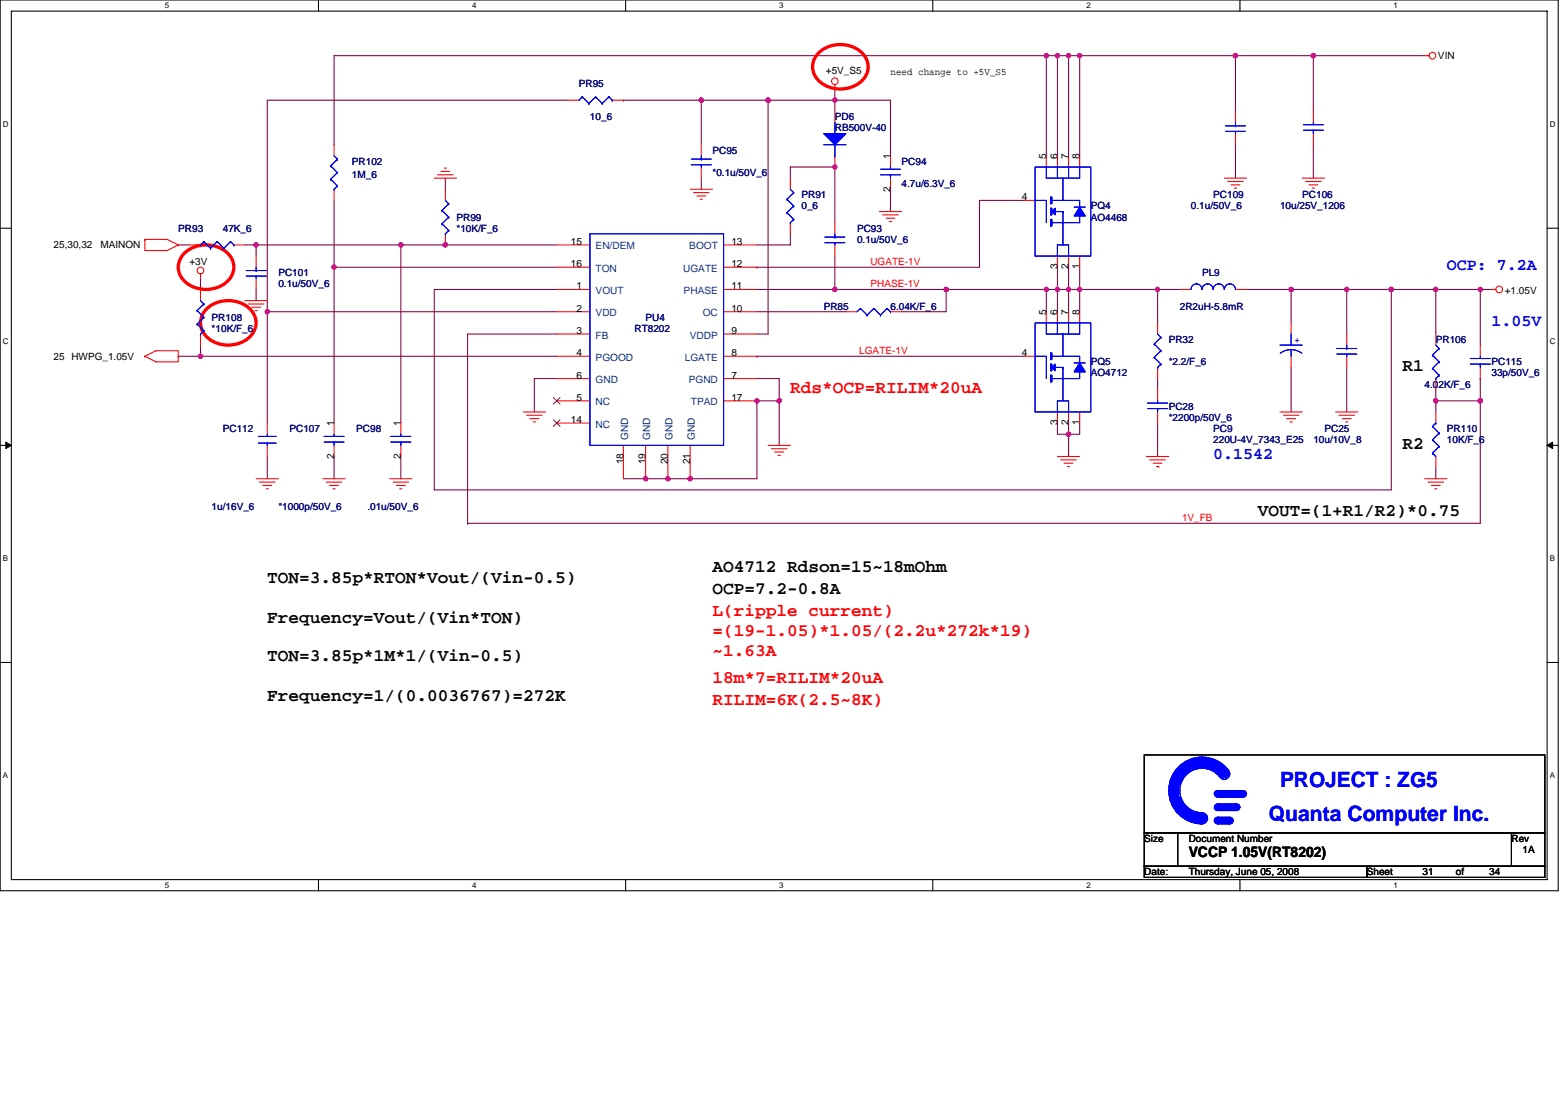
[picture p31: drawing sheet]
<svg xmlns="http://www.w3.org/2000/svg" width="297mm" height="210mm" viewBox="0 0 297 210" stroke-linecap="round" stroke-linejoin="round" font-family="sans-serif">
<defs><g id="words">
<g font-size="4" fill="#00f">
<text x="242.5" y="149.1">PROJECT : ZG5</text>
<text x="240.4" y="155.4">Quanta Computer Inc.</text>
</g>
<g font-size="3.4">
<text x="265.7" y="70.3">R1</text>
<text x="265.7" y="85">R2</text>
<text x="238.3" y="97.7">VOUT=(1+R1/R2)*0.75</text>
<text x="50.6" y="110.3">TON=3.85p*RTON*Vout/(Vin-0.5)</text>
<text x="135" y="108.2">AO4712 Rdson=15~18mOhm</text>
<text x="135" y="112.4">OCP=7.2-0.8A</text>
<text x="50.6" y="117.9">Frequency=Vout/(Vin*TON)</text>
<text x="50.6" y="125.1">TON=3.85p*1M*1/(Vin-0.5)</text>
<text x="50.6" y="132.7">Frequency=1/(0.0036767)=272K</text>
</g>
<g font-size="3.4" fill="#f00">
<text x="149.7" y="74.5">Rds*OCP=RILIM*20uA</text>
<text x="135" y="116.7">L(ripple current)</text>
<text x="135" y="120.5">=(19-1.05)*1.05/(2.2u*272k*19)</text>
<text x="135" y="124.3">~1.63A</text>
<text x="135" y="129.3">18m*7=RILIM*20uA</text>
<text x="135" y="133.5">RILIM=6K(2.5~8K)</text>
</g>
<g font-size="3.2" fill="#00f">
<text x="274.1" y="51.1">OCP: 7.2A</text>
<text x="282.5" y="61.6">1.05V</text>
<text x="229.8" y="87">0.1542</text>
</g>
<text font-size="2.7" x="225.2" y="162.3">VCCP 1.05V(RT8202)</text>
<g font-size="1.9">
<text x="272.4" y="11.2">VIN</text>
<text x="156.5" y="13.9">+5V_S5</text>
<text x="168.7" y="14.2">need change to +5V_S5</text>
<text x="168.7" y="30.2" transform="rotate(-90 168.7 30.2)">1</text>
<text x="198.2" y="30.2" transform="rotate(-90 198.2 30.2)">5</text>
<text x="200.3" y="30.2" transform="rotate(-90 200.3 30.2)">6</text>
<text x="202.4" y="30.2" transform="rotate(-90 202.4 30.2)">7</text>
<text x="204.5" y="30.2" transform="rotate(-90 204.5 30.2)">8</text>
<text x="168.7" y="36.3" transform="rotate(-90 168.7 36.3)">2</text>
<text x="193.6" y="37.9">4</text>
<text x="10.2" y="47">25,30,32</text>
<text x="19" y="47">MAINON</text>
<text x="108.2" y="46.4">15</text>
<text x="138.5" y="46.4">13</text>
<text x="35.9" y="50.2">+3V</text>
<text x="108.2" y="50.6">16</text>
<text x="138.5" y="50.6">12</text>
<text x="200.3" y="51" transform="rotate(-90 200.3 51)">3</text>
<text x="202.4" y="51" transform="rotate(-90 202.4 51)">2</text>
<text x="204.5" y="51" transform="rotate(-90 204.5 51)">1</text>
<text x="109.2" y="54.8">1</text>
<text x="109.2" y="59">2</text>
<text x="138.5" y="54.8">11</text>
<text x="138.5" y="59">10</text>
<text x="198.2" y="59.7" transform="rotate(-90 198.2 59.7)">5</text>
<text x="200.3" y="59.7" transform="rotate(-90 200.3 59.7)">6</text>
<text x="202.4" y="59.7" transform="rotate(-90 202.4 59.7)">7</text>
<text x="204.5" y="59.7" transform="rotate(-90 204.5 59.7)">8</text>
<text x="285.1" y="55.7">+1.05V</text>
<text x="109.2" y="63.2">3</text>
<text x="138.5" y="63.2">9</text>
<text x="10.2" y="68.1">25 HWPG_1.05V</text>
<text x="109.2" y="67.4">4</text>
<text x="109.2" y="71.7">6</text>
<text x="138.5" y="71.7">7</text>
<text x="138.5" y="67.4">8</text>
<text x="193.6" y="67.4">4</text>
<text x="109.2" y="75.9">5</text>
<text x="138.5" y="75.9">17</text>
<text x="63.3" y="80.8" transform="rotate(-90 63.3 80.8)">1</text>
<text x="75.9" y="80.8" transform="rotate(-90 75.9 80.8)">1</text>
<text x="108.2" y="80.1">14</text>
<text x="200.3" y="80.5" transform="rotate(-90 200.3 80.5)">3</text>
<text x="202.4" y="80.5" transform="rotate(-90 202.4 80.5)">2</text>
<text x="204.5" y="80.5" transform="rotate(-90 204.5 80.5)">1</text>
<text x="63.3" y="86.9" transform="rotate(-90 63.3 86.9)">2</text>
<text x="75.9" y="86.9" transform="rotate(-90 75.9 86.9)">2</text>
<text x="118.1" y="87.9" transform="rotate(-90 118.1 87.9)">18</text>
<text x="122.3" y="87.9" transform="rotate(-90 122.3 87.9)">19</text>
<text x="126.5" y="87.9" transform="rotate(-90 126.5 87.9)">20</text>
<text x="130.7" y="87.9" transform="rotate(-90 130.7 87.9)">21</text>
<text x="216.8" y="159.4">Size</text>
<text x="225.2" y="159.4">Document Number</text>
<text x="286.3" y="159.4">Rev</text>
<text x="288.4" y="161.5">1A</text>
<text x="216.8" y="165.7">Date:</text>
<text x="225.2" y="165.7">Thursday, June 05, 2008</text>
<text x="258.9" y="165.7">Sheet</text>
<text x="269.5" y="165.7">31</text>
<text x="275.8" y="165.7">of</text>
<text x="282.1" y="165.7">34</text>
</g>
<g font-size="1.9" fill="#000080">
<text x="109.7" y="16.4">PR95</text>
<text x="111.8" y="22.8">10_6</text>
<text x="158.2" y="22.8">PD6</text>
<text x="135" y="29.1">PC95</text>
<text x="158.2" y="24.9">RB500V-40</text>
<text x="66.7" y="31.2">PR102</text>
<text x="66.7" y="33.7">1M_6</text>
<text x="135" y="33.3">*0.1u/50V_6</text>
<text x="170.8" y="31.2">PC94</text>
<text x="170.8" y="35.4">4.7u/6.3V_6</text>
<text x="86.5" y="41.8">PR99</text>
<text x="151.8" y="37.5">PR91</text>
<text x="151.8" y="39.6">0_6</text>
<text x="206.6" y="39.6">PQ4</text>
<text x="206.6" y="41.8">AO4468</text>
<text x="225.6" y="39.6">0.1u/50V_6</text>
<text x="229.8" y="37.5">PC109</text>
<text x="242.5" y="39.6">10u/25V_1206</text>
<text x="246.7" y="37.5">PC106</text>
<text x="33.8" y="43.9">PR93</text>
<text x="42.2" y="43.9">47K_6</text>
<text x="86.5" y="43.9">*10K/F_6</text>
<text x="162.4" y="43.9">PC93</text>
<text x="162.4" y="46">0.1u/50V_6</text>
<text x="52.7" y="52.3">PC101</text>
<text x="227.7" y="52.3">PL9</text>
<text x="52.7" y="54.4">0.1u/50V_6</text>
<text x="156" y="58.6">PR85</text>
<text x="168.7" y="58.6">6.04K/F_6</text>
<text x="223.5" y="58.6">2R2uH-5.8mR</text>
<text x="40.1" y="60.7">PR108</text>
<text x="40.1" y="62.8">*10K/F_6</text>
<text x="120.2" y="62.8">RT8202</text>
<text x="122.3" y="60.7">PU4</text>
<text x="221.4" y="64.9">PR32</text>
<text x="272" y="64.9">PR106</text>
<text x="206.6" y="69.2">PQ5</text>
<text x="206.6" y="71.3">AO4712</text>
<text x="221.4" y="69.2">*2.2/F_6</text>
<text x="282.5" y="69.2">PC115</text>
<text x="282.5" y="71.3">33p/50V_6</text>
<text x="221.4" y="77.6">PC28</text>
<text x="269.9" y="73.4">4.02K/F_6</text>
<text x="42.2" y="81.8">PC112</text>
<text x="54.9" y="81.8">PC107</text>
<text x="67.5" y="81.8">PC98</text>
<text x="221.4" y="79.7">*2200p/50V_6</text>
<text x="229.8" y="81.8">PC9</text>
<text x="229.8" y="83.9">220U-4V_7343_E25</text>
<text x="248.8" y="83.9">10u/10V_8</text>
<text x="250.9" y="81.8">PC25</text>
<text x="274.1" y="81.8">PR110</text>
<text x="274.1" y="83.9">10K/F_6</text>
<text x="40.1" y="96.6">1u/16V_6</text>
<text x="52.7" y="96.6">*1000p/50V_6</text>
<text x="69.6" y="96.6">.01u/50V_6</text>
</g>
<g font-size="1.9" fill="#004080">
<text x="112.8" y="47.2">EN/DEM</text>
<text x="130.6" y="47.2">BOOT</text>
<text x="112.8" y="51.4">TON</text>
<text x="129.4" y="51.4">UGATE</text>
<text x="112.8" y="55.7">VOUT</text>
<text x="112.8" y="59.9">VDD</text>
<text x="129.5" y="55.7">PHASE</text>
<text x="133.1" y="59.9">OC</text>
<text x="112.8" y="64.1">FB</text>
<text x="130.7" y="64.1">VDDP</text>
<text x="112.8" y="68.3">PGOOD</text>
<text x="129.7" y="68.3">LGATE</text>
<text x="112.8" y="72.5">GND</text>
<text x="112.8" y="76.7">NC</text>
<text x="130.5" y="72.5">PGND</text>
<text x="130.9" y="76.7">TPAD</text>
<text x="112.8" y="81">NC</text>
<text x="119" y="83.3" transform="rotate(-90 119 83.3)">GND</text>
<text x="123.2" y="83.3" transform="rotate(-90 123.2 83.3)">GND</text>
<text x="127.4" y="83.3" transform="rotate(-90 127.4 83.3)">GND</text>
<text x="131.6" y="83.3" transform="rotate(-90 131.6 83.3)">GND</text>
</g>
<g font-size="1.9" fill="#f00">
<text x="164.9" y="50.2">UGATE-1V</text>
<text x="164.9" y="54.4">PHASE-1V</text>
<text x="162.8" y="67">LGATE-1V</text>
<text x="223.9" y="98.7">1V_FB</text>
</g>
<text font-size="1.9" fill="#00f" x="245.2" y="65">+</text>
<g font-size="1.5">
<text x="31.2" y="1.6">5</text>
<text x="89.4" y="1.6">4</text>
<text x="147.6" y="1.6">3</text>
<text x="205.8" y="1.6">2</text>
<text x="264" y="1.6">1</text>
<text x=".6" y="24">D</text>
<text x="293.6" y="24">D</text>
<text x=".6" y="65.1">C</text>
<text x="293.6" y="65.1">C</text>
<text x=".6" y="106.2">B</text>
<text x="293.6" y="106.2">B</text>
<text x=".6" y="147.3">A</text>
<text x="293.6" y="147.3">A</text>
<text x="31.2" y="168.1">5</text>
<text x="89.4" y="168.1">4</text>
<text x="147.6" y="168.1">3</text>
<text x="205.8" y="168.1">2</text>
<text x="264" y="168.1">1</text>
</g>
</g></defs>
<path d="M0 0h295.2v168.7h-295.2zM2.1 2.1h291v164.4h-291z" fill="none" stroke="#000" stroke-width=".2"/>
<g fill="#fff">
<path d="M31.2 .2h.9v1.7h-.9z"/>
<path d="M31.2 166.8h.9v1.6h-.9z"/>
</g>
<path d="M60.3 0v2.1M60.3 166.5v2.2" fill="none" stroke="#000" stroke-width=".2"/>
<g fill="#fff">
<path d="M89.4 .2h.9v1.7h-.9z"/>
<path d="M89.4 166.8h.9v1.6h-.9z"/>
</g>
<path d="M118.5 0v2.1M118.5 166.5v2.2" fill="none" stroke="#000" stroke-width=".2"/>
<g fill="#fff">
<path d="M147.6 .2h.8v1.7h-.8z"/>
<path d="M147.6 166.8h.8v1.6h-.8z"/>
</g>
<path d="M176.7 0v2.1M176.7 166.5v2.2" fill="none" stroke="#000" stroke-width=".2"/>
<g fill="#fff">
<path d="M205.8 .2h.8v1.7h-.8z"/>
<path d="M205.8 166.8h.8v1.6h-.8z"/>
</g>
<path d="M234.9 0v2.1M234.9 166.5v2.2" fill="none" stroke="#000" stroke-width=".2"/>
<g fill="#fff">
<path d="M264 .2h.8v1.7h-.8z"/>
<path d="M264 166.8h.8v1.6h-.8z"/>
<path d="M.6 22.7h1.1v1.6h-1.1z"/>
<path d="M293.6 22.7h1.1v1.6h-1.1z"/>
<path d="M.6 63.8h1.1v1.6h-1.1z"/>
<path d="M293.6 63.8h1.1v1.6h-1.1z"/>
</g>
<path d="M0 43.2h2.1M293.1 43.2h2.1" fill="none" stroke="#000" stroke-width=".2"/>
<g fill="#fff">
<path d="M.6 104.9h1v1.7h-1z"/>
<path d="M293.6 104.9h1v1.7h-1z"/>
</g>
<path d="M0 84.3h2.1M293.1 84.3h2.1" fill="none" stroke="#000" stroke-width=".2"/>
<path d="M1.1 83.7l1 .6-1 .6zM293.1 84.3l1-.6v1.2z" fill="#000" stroke="#000" stroke-width=".19"/>
<g fill="#fff">
<path d="M.5 146h1.1v1.7h-1.1z"/>
<path d="M293.6 146h1v1.7h-1z"/>
</g>
<path d="M0 125.4h2.1M293.1 125.4h2.1M216.8 157.7h6.3v6.3h-6.3zM216.8 142.9h75.9v14.8h-75.9zM223.1 157.7h63.2v6.3h-63.2zM286.3 157.7h6.4v6.3h-6.4zM216.8 164h42.1v2.1h-42.1zM258.9 164h33.8v2.1h-33.8z" fill="none" stroke="#000" stroke-width=".2"/>
<g fill="none" stroke="#800040" stroke-width=".2">
<path d="M107.6 19h-57v40M118.1 19h.1M118.1 19h50.6v10.5M132.8 19v8.4M132.8 19h.1M145.5 19h.1M145.5 19v44.2h-2.1M158.2 19v2.1M158.2 19h.1M158.2 16.9v2.1M198.2 10.5h2.1v19M198.2 10.5h.1"/>
<path d="M200.3 10.5h2.1v19M200.3 10.5h.1M202.4 10.5h2.1v19M202.4 10.5h.1M204.5 10.5h.1M204.5 10.5h29.5M234 10.5v10.6M234 10.5h14.8v10.6M234 10.5h.1M248.8 10.5h.1M248.8 10.5h21.1M63.3 27.4v-16.9h134.9v19"/>
<path d="M63.3 37.9v12.7M84.4 33.7v2.1M132.8 33.7v2.1M158.2 31.6h-8.5v2.1M158.2 31.6h.1M158.2 31.6v10.6M168.7 35.8v4.3M194 37.9h-8.4v12.7h-42.2M234 27.4v6.3M248.8 27.4v6.3M33.8 46.4h2.1M38 52.7v2.1"/>
<path d="M46.4 46.4h2.1M48.5 46.4v2.1M48.5 46.4h.1M48.5 54.8v2.1M48.5 46.4h56.9M50.6 59h.1M50.6 59v21.1M50.6 59h54.8M63.3 50.6h42.1M63.3 50.6h.1M63.3 50.6v29.5M75.9 46.4v33.7"/>
<path d="M75.9 46.4h.1M84.4 46.4h.1M105.4 54.8h-23.1v38h181.3v-38M143.4 59h16.9M143.4 54.8h14.8M143.4 50.6h.1M149.7 44.3v2.1h-6.3M158.2 48.5v6.3M158.2 54.8h.1M158.2 54.8h21M179.2 54.8h19v4.2M179.2 54.8v4.2h-8.4"/>
<path d="M198.2 54.8h.1M198.2 54.8h6.3M200.3 50.6v4.2M200.3 54.8h.1M200.3 54.8v4.2M202.4 50.6v4.2M202.4 54.8h.1M202.4 54.8v4.2M204.5 50.6v4.2M204.5 54.8v4.2M204.5 54.8h14.8v6.3M204.5 54.8h.1"/>
<path d="M219.3 54.8h.1M219.3 54.8h4.2M236.2 54.8h8.4M244.6 54.8h.1M244.6 54.8v6.3M244.6 54.8h37.9M255.1 54.8v8.4M255.1 54.8h.1M263.6 54.8h.1M272 54.8v8.4M272 54.8h.1M280.4 54.8v10.6"/>
<path d="M280.4 54.8h.1M33.8 67.5h.1M33.8 67.5h4.2M38 65.4v2.1M38 67.5h67.4M105.4 71.7h-4.2v6.3M105.4 63.2h-16.8v35.9M143.4 67.5h.1M143.4 71.7h4.2v4.2M143.4 75.9h.1M143.4 75.9h4.2M143.4 67.5h50.6"/>
<path d="M143.4 75.9v14.7h-21.1M147.6 75.9h.1M147.6 75.9v8.4M219.3 71.7v2.1M244.6 69.6v8.4M255.1 69.6v8.4M272 75.9v2.1M272 75.9h.1M272 73.8v2.1M272 75.9h8.4M280.4 71.7h.1M280.4 75.9v23.2h-191.8"/>
<path d="M280.4 71.7v4.2M50.6 86.4v4.2M63.3 86.4v4.2M75.9 86.4v4.2M88.6 99.1h.1M118.1 90.6h4.2M122.3 90.6h.1M126.5 90.6h.1M130.7 90.6h.1M200.3 80.1v2.1h2.1M202.4 82.2h.1M202.4 82.2v4.2"/>
<path d="M202.4 80.1v2.1M204.5 80.1v2.1h-2.1M219.3 80.1v6.3M272 88.5v2.1"/>
</g>
<g fill="#f0f" stroke="#f0f" stroke-width=".2">
<circle cx="198.2" cy="54.8" r=".42"/>
<circle cx="200.3" cy="54.8" r=".42"/>
<circle cx="202.4" cy="54.8" r=".42"/>
<circle cx="234" cy="10.5" r=".42"/>
<circle cx="204.5" cy="10.5" r=".42"/>
<circle cx="202.4" cy="82.2" r=".42"/>
<circle cx="219.3" cy="54.8" r=".42"/>
<circle cx="84.4" cy="46.4" r=".42"/>
<circle cx="198.2" cy="10.5" r=".42"/>
<circle cx="200.3" cy="10.5" r=".42"/>
<circle cx="280.4" cy="54.8" r=".42"/>
<circle cx="158.1" cy="31.6" r=".42"/>
<circle cx="145.5" cy="19" r=".41"/>
<circle cx="202.4" cy="10.5" r=".42"/>
<circle cx="38" cy="67.5" r=".42"/>
<circle cx="255.1" cy="54.8" r=".42"/>
<circle cx="244.6" cy="54.8" r=".42"/>
<circle cx="50.6" cy="59" r=".41"/>
<circle cx="158.1" cy="19" r=".42"/>
<circle cx="280.4" cy="75.9" r=".42"/>
<circle cx="248.8" cy="10.5" r=".42"/>
<circle cx="132.8" cy="19" r=".41"/>
<circle cx="263.6" cy="54.8" r=".42"/>
<circle cx="147.6" cy="75.9" r=".42"/>
<circle cx="272" cy="75.9" r=".42"/>
<circle cx="179.2" cy="54.8" r=".42"/>
<circle cx="158.1" cy="54.8" r=".42"/>
<circle cx="63.3" cy="50.6" r=".42"/>
<circle cx="122.3" cy="90.6" r=".41"/>
<circle cx="130.7" cy="90.6" r=".42"/>
<circle cx="143.4" cy="75.9" r=".42"/>
<circle cx="48.5" cy="46.4" r=".42"/>
<circle cx="204.5" cy="54.8" r=".42"/>
<circle cx="272" cy="54.8" r=".42"/>
<circle cx="75.9" cy="46.4" r=".42"/>
<circle cx="126.5" cy="90.6" r=".42"/>
</g>
<g fill="none" stroke="#f00" stroke-width=".2">
<path d="M107.6 19h2.1M116 19h2.1M158.2 16v.9M269.9 10.5h.8M63.3 27.4v2.1M63.3 35.8v2.1M82.3 33.7h4.2M82.9 33.1h2.9M83.5 32.5h1.7M84.2 31.8h.4M84.4 35.8v2.1M130.7 35.8h4.3"/>
<path d="M131.4 36.5h2.9M132 37.1h1.7M132.6 37.7h.5M132.8 27.4v2.1M132.8 31.6v2.1M149.7 33.7v2.1M158.2 21.1v2.1M158.2 29.5v2.1M168.7 29.5v2.1M168.7 33.7v2.1M194 37.9h2.1M198.2 29.5v2.1"/>
<path d="M200.3 29.5v2.1M202.4 29.5v2.1M204.5 29.5v2.1M231.9 33.7h4.3M232.6 34.4h2.9M233.2 35h1.7M233.8 35.6h.5M234 21.1v2.1M234 25.3v2.1M246.7 33.7h4.2M247.3 34.4h3M248 35h1.6"/>
<path d="M248.6 35.6h.4M248.8 21.1v2.1M248.8 25.3v2.1M27.4 45.3h4.3l2.1 1.1M27.4 45.3v2.1h4.3l2.1-1M27.4 45.3h.1M33.8 46.4h.1M35.9 46.4h2.1M38 51.9v.8M38 54.8v2.1M44.3 46.4h2.1M46.4 56.9h4.2"/>
<path d="M47.1 57.6h2.9M47.7 58.2h1.7M48.3 58.8h.4M48.5 48.5v2.1M48.5 52.7v2.1M84.4 44.3v2.1M105.4 54.8h6.4M105.4 46.4h6.4M105.4 50.6h6.4M105.4 59h6.4M137.1 54.8h6.3M137.1 46.4h6.3"/>
<path d="M137.1 50.6h6.3M137.1 59h6.3M149.7 42.2v2.1M158.2 42.2v2.1M158.2 46.4v2.1M160.3 59h2.1M166.6 40.1h4.2M167.2 40.7h3M167.8 41.3h1.7M168.5 42h.4M168.7 59h2.1M198.2 59v2.1"/>
<path d="M200.3 48.5v2.1M200.3 59v2.1M202.4 48.5v2.1M202.4 59v2.1M204.5 48.5v2.1M204.5 59v2.1M223.5 54.8h2.1M234 54.8h2.2M282.5 54.8h.9M27.4 67.5l2.2-1.1h4.2v2.1h-4.2zM27.4 67.5h.1M38 63.2v2.2"/>
<path d="M99.1 78h4.2M99.8 78.6h2.9M100.4 79.3h1.7M101 79.9h.4M105.4 63.2h6.4M105.4 67.5h6.4M105.4 71.7h6.4M105.4 75.9h6.4M137.1 63.2h6.3M137.1 67.5h6.3M137.1 71.7h6.3M137.1 75.9h6.3"/>
<path d="M194 67.5h2.1M200.3 78v2.1M202.4 78v2.1M204.5 78v2.1M219.3 61.1v2.1M219.3 69.6v2.1M219.3 73.8v2.1M219.3 78v2.1M242.5 78h4.2M243.1 78.6h3M243.7 79.3h1.7M244.4 79.9h.4"/>
<path d="M244.6 61.1v2.1M244.6 67.5v2.1M253 78h4.2M253.7 78.6h2.9M254.3 79.3h1.7M254.9 79.9h.4M255.1 63.2v2.2M255.1 67.5v2.1M272 63.2v2.2M272 71.7v2.1M272 78v2.1M280.4 65.4v2.1"/>
<path d="M280.4 69.6v2.1M48.5 90.6h4.2M49.2 91.3h2.9M49.8 91.9h1.7M50.4 92.6h.4M50.6 80.1v2.1M50.6 84.3v2.1M61.2 90.6h4.2M61.8 91.3h3M62.4 91.9h1.7M63.1 92.6h.4M63.3 80.1v2.1"/>
<path d="M63.3 84.3v2.1M73.8 90.6h4.2M74.5 91.3h2.9M75.1 91.9h1.7M75.7 92.6h.4M75.9 80.1v2.1M75.9 84.3v2.1M105.4 80.1h6.4M118.1 84.3v6.3M122.3 84.3v6.3M126.5 84.3v6.3M130.7 84.3v6.3"/>
<path d="M145.5 84.3h4.2M146.1 85h3M146.8 85.6h1.6M147.4 86.2h.4M200.3 86.4h4.2M201 87.1h2.9M201.6 87.7h1.7M202.2 88.3h.4M217.2 86.4h4.2M217.8 87.1h3M218.4 87.7h1.7M219.1 88.3h.4"/>
<path d="M219.5 88.3h.1M269.9 90.6h4.2M270.5 91.3h3M271.2 91.9h1.6M271.8 92.6h.4M272 86.4v2.1"/>
<circle cx="158.1" cy="15.4" r=".63"/>
<circle cx="271.4" cy="10.5" r=".63"/>
<circle cx="38" cy="51.2" r=".62"/>
<circle cx="284" cy="54.8" r=".63"/>
</g>
<path d="M155.2 9.9a5.9 5.9 0 0 1 8.9 1.3 3.9 3.9 0 0 1-2.2 5.1 5.8 5.8 0 0 1-7.6-2.2 3.6 3.6 0 0 1 .9-4.2zM35 47.9a5.9 5.9 0 0 1 9 1.2 3.9 3.9 0 0 1-2.3 5.1 5.8 5.8 0 0 1-7.6-2.1 3.6 3.6 0 0 1 .9-4.2zM39.2 58.4a5.9 5.9 0 0 1 9 1.3 3.9 3.9 0 0 1-2.3 5.1 5.8 5.8 0 0 1-7.6-2.2 3.6 3.6 0 0 1 .9-4.2z" fill="none" stroke="#f00" stroke-width=".62"/>
<g fill="none" stroke="#00f" stroke-width=".2">
<path d="M110.3 18.3h.1M110.3 18.3l-.6 .7M110.3 18.3l1.3 1.3M111.6 19.6h.1M112.8 18.3h.1M112.8 18.3l-1.2 1.3M112.8 18.3l1.3 1.3M114.1 19.6h.1M115.4 18.3h.1M115.4 18.3l-1.3 1.3M115.4 18.3l.6 .7M116 19h.1"/>
<path d="M62.7 31.4h.1M62.7 33.9h.1M62.7 31.4l1.2 1.3M62.7 33.9l1.2 1.3M63.3 35.8h.1M63.3 29.5l.6 .6M63.9 30.1h.1M63.9 32.7h.1M63.9 35.2h.1M63.9 30.1l-1.2 1.3M63.9 32.7l-1.2 1.2M63.9 35.2l-.6 .6"/>
<path d="M83.7 39.8h.1M83.7 39.8l1.3 1.3M84.4 37.9l.6 .7M85 38.6h.1M85 38.6l-1.3 1.2M131 30.1h3.8M131 31.2h3.8M132.8 31.2v.4M132.8 30.1h.1M132.8 29.5v.6M149.1 37.7h.1M149.1 37.7l1.3 1.3"/>
<path d="M149.7 35.8l.7 .7M150.4 36.5h.1M150.4 39h.1M150.4 36.5l-1.3 1.2M150.4 39l-1.3 1.3M156 27.4h4.3M158.2 23.2v2.1M158.2 29.5h.1M158.2 27.4v2.1M166.8 33.1h3.8M166.8 32h3.8M168.7 31.6v.4"/>
<path d="M168.7 33.1h.1M168.7 33.1v.6M196.1 37.9h2.1v4.3M196.1 31.6h10.5v16.9h-10.5zM198.2 31.6v2.1h6.3v-2.1M199 39.4h.3v1.3h-.3zM199 37.3h.3v1.3h-.3zM199.3 37.9h5.2v1.3M200.3 31.6v2.1M201.4 33.7v4.2M202.4 31.6v2.1M203.5 39.2h2.1"/>
<path d="M232.2 23.8h3.7M232.2 24.9h3.7M234 24.9v.4M234 23.8h.1M234 23.2v.6M246.9 24.7h3.8M246.9 23.6h3.8M248.8 23.2v.4M248.8 24.7h.1M248.8 24.7v.6M37.4 58.8h.1M37.4 58.8l1.2 1.3"/>
<path d="M38 56.9l.6 .7M38.6 57.6h.1M38.6 45.7h.1M38.6 57.6l-1.2 1.2M38.6 45.7l-.6 .7M38.6 45.7l1.3 1.3M39.9 47h.1M41.1 45.7h.1M41.1 45.7l-1.2 1.3M41.1 45.7l1.3 1.3M42.4 47h.1M43.7 45.7h.1"/>
<path d="M43.7 45.7l-1.3 1.3M43.7 45.7l.6 .7M44.3 46.4h.1M46.6 51.2h3.8M46.6 52.3h3.8M48.5 52.3v.4M48.5 51.2h.1M48.5 50.6v.6M83.7 42.4h.1M83.7 42.4l1.3 1.2M84.4 44.3h.1M85 41.1h.1"/>
<path d="M85 43.6h.1M85 43.6l-.6 .7M85 41.1l-1.3 1.3M111.8 44.3h25.3v40h-25.3zM149.1 40.3h.1M149.1 40.3l1.3 1.2M149.7 42.2h.1M150.4 41.5h.1M150.4 41.5l-.7 .7M156.3 44.9h3.7M156.3 46h3.7M158.2 46v.4"/>
<path d="M158.2 44.9h.1M158.2 44.3v.6M163 58.4h.1M163 58.4l-.6 .6M163 58.4l1.3 1.3M164.3 59.7h.1M165.5 58.4h.1M165.5 58.4l-1.2 1.3M165.5 58.4l1.3 1.3M166.8 59.7h.1M168.1 58.4h.1M168.1 58.4l-1.3 1.3"/>
<path d="M168.1 58.4l.6 .6M168.7 59h.1M199 41.5h.3v1.3h-.3zM199.9 40.1h1.5M200.3 48.5v-2.1h2.1v2.1M201.4 40.1v6.3M201.4 40.1h.1M204.5 40.9v1.3h-5.2M225.6 54.8a1.04 1.04 0 0 1 1.1-1 1.04 1.04 0 0 1 1 1 1.06 1.06 0 0 1 1.1-1 1.06 1.06 0 0 1 1 1 1.06 1.06 0 0 1 1.1-1 1.05 1.05 0 0 1 1 1 1.06 1.06 0 0 1 1.1-1 1.05 1.05 0 0 1 1 1M37.4 61.4h.1M37.4 61.4l1.2 1.2M38 63.2h.1"/>
<path d="M38.6 60.1h.1M38.6 62.6h.1M38.6 60.1l-1.2 1.3M38.6 62.6l-.6 .6M196.1 67.5h2.1v4.2M196.1 61.1h10.5v16.9h-10.5zM198.2 61.1v2.1h6.3v-2.1M199 71h.3v1.3h-.3zM199 68.9h.3v1.3h-.3zM199 66.8h.3v1.3h-.3zM199.3 67.5h5.2v1.2M199.9 69.6h1.5"/>
<path d="M200.3 78v-2.1h2.1v2.1M200.3 61.1v2.1M201.4 63.2v4.3M201.4 69.6v6.3M201.4 69.6h.1M202.4 61.1v2.1M203.5 68.7h2.1M204.5 70.4v1.3h-5.2M217.4 77.4h3.8M217.4 76.3h3.8M218.7 65.1h.1M218.7 67.7h.1"/>
<path d="M218.7 65.1l1.2 1.3M218.7 67.7l1.2 1.2M219.3 69.6h.1M219.3 75.9v.4M219.3 77.4h.1M219.3 63.2l.6 .7M219.3 77.4v.6M219.9 63.9h.1M219.9 66.4h.1M219.9 68.9h.1M219.9 63.9l-1.2 1.2M219.9 66.4l-1.2 1.3"/>
<path d="M219.9 68.9l-.6 .7M242.5 65.4h4.2M244.6 66.2l.8 .1 1.2 .6M244.6 66.2l-.9 .1-1.2 .6M244.6 66.2v1.3M244.6 63.2v2.2M253.2 66h3.8M253.2 67h3.8M255.1 67v.5M255.1 66h.1M255.1 65.4v.6M271.4 67.2h.1"/>
<path d="M271.4 69.8h.1M271.4 67.2l1.2 1.3M271.4 69.8l1.2 1.2M272 71.7h.1M272 65.4l.6 .6M272.6 66h.1M272.6 68.5h.1M272.6 71h.1M272.6 66l-1.2 1.2M272.6 68.5l-1.2 1.3M272.6 71l-.6 .7M278.5 68.9h3.8"/>
<path d="M278.5 67.9h3.8M280.4 67.5v.4M280.4 68.9h.1M280.4 68.9v.7M48.9 83.9h3.4M48.9 82.6h3.4M50.6 82.2v.4M50.6 83.9h.1M50.6 83.9v.4M61.4 83.7h3.8M61.4 82.6h3.8M63.3 82.2v.4"/>
<path d="M63.3 83.7h.1M63.3 83.7v.6M74 83.7h3.8M74 82.6h3.8M75.9 82.2v.4M75.9 83.7h.1M75.9 83.7v.6M271.4 85.8h.1M271.4 83.3h.1M271.4 80.7h.1M271.4 85.8l.6 .6M271.4 83.3l1.2 1.2"/>
<path d="M271.4 80.7l1.2 1.3M272 80.1h.1M272 80.1l-.6 .6M272.6 84.5h.1M272.6 82h.1M272.6 84.5l-1.2 1.3M272.6 82l-1.2 1.3M221.6 148.2v3l.2 .6v-4.2l.2-.4v5.2l.2 .2v-5.9l.2-.4v6.8l.3 .2v-7.2l.2-.2v8M223.1 153.9v-8.2l.2-.2v8.6h.2v-3.1l.2 .4v2.9l.2 .2v-2.7l.2 .4v2.5l.3 .3v-2.6l.2 .2v2.6h.2v-2.4l.2 .3v2.3h.2v-2.1l.2 .2v1.9l.2 .2v-2.1l.2 .2v1.9h.2v-1.7M223.5 145v3.6l.2-.6v-3l.2-.2v2.8l.2-.2v-2.8l.3-.2v2.5l.2-.2v-2.5h.2v2.3l.2-.2v-2.1l.2-.2v2.1l.2-.2v-1.9l.2-.2v2.1M225.8 143.8l.2-.2v2.1l-.2-.2zM226 153.7v.2h.2v1.7h.3v-1.7h.2v1.9h-.5l.7-1.9v1.9l.2-.2v-1.7l.2 .4v1.5h.2v-1.7h.2v1.7h.2v-1.7h.2v1.7l.3-.2v-1.3"/>
<path d="M226 144.2l1.6-.2a5.7 5.7 0 0 1 5.1 3M226 144.9a5.1 5.1 0 0 1 6.2 2.5M226 144.7a5.3 5.3 0 0 1 6.5 2.7M226 144.5a5.5 5.5 0 0 1 6.5 2.5M226.1 145.1l1.6-.3a4.8 4.8 0 0 1 4.2 2.4M226.1 145.6l1.6-.3a4.4 4.4 0 0 1 3.9 2.3M226.1 145.3l1.6-.3a4.6 4.6 0 0 1 4.2 2.6M226.2 143.7l1.4-.1a6.1 6.1 0 0 1 5.3 2.9M226.2 144l1.4-.2a5.9 5.9 0 0 1 5.3 3M226.2 143.8v1.7M228.4 154.3h.1M228.4 154.3l.2 .2v.9"/>
<path d="M230.2 149.9h5.7v.2h-5.9v.2h6.2l-.3 .2h-5.7l.3 .2h5.4M230.2 152.4h4.5v.2h-4.5l-.2 .2h4.9l-.2 .3h-4.7l.5 .2h4M230.2 155h3.2v.2h-3.4v.2h3.6l-.2 .2h-3.4l.5 .2h2.9M230.7 154.7h2.3M230.7 156h2.3M230.7 153.5h3.6M230.7 152.2h3.6M230.7 151h4.8M230.7 149.7h4.8M231 147a4.2 4.2 0 0 0-3.3-1.5 4.2 4.2 0 0 0-4.2 4.2 4.2 4.2 0 0 0 4.2 4.2M232.7 145.7a6.3 6.3 0 0 0-5.1-2.3h.1a6.3 6.3 0 0 0-6.3 6.3 6.3 6.3 0 0 0 6.3 6.3"/>
<circle cx="227.7" cy="154.9" r="1.05"/>
<circle cx="230.7" cy="152.8" r=".63"/>
<circle cx="230.7" cy="155.4" r=".63"/>
<circle cx="230.7" cy="150.3" r=".63"/>
<circle cx="231.9" cy="146.5" r="1.05"/>
<circle cx="233" cy="155.4" r=".63"/>
<circle cx="234.3" cy="152.8" r=".63"/>
<circle cx="235.5" cy="150.3" r=".63"/>
</g>
<g fill="#00f" stroke="#00f" stroke-width=".2">
<path d="M156 25.3h4.3l-2.1 2.1z" fill-rule="evenodd"/>
<path d="M156 25.3h4.3l-2.1 2.1z" fill-rule="evenodd"/>
<path d="M204.5 39.2l1.1 1.7h-2.1z" fill-rule="evenodd"/>
<path d="M199.9 39.4v1.3l-.6-.6z" fill-rule="evenodd"/>
<path d="M204.5 39.2l1.1 1.7h-2.1z" fill-rule="evenodd"/>
<path d="M199.9 39.4v1.3l-.6-.6z" fill-rule="evenodd"/>
<path d="M204.5 68.7l1.1 1.7h-2.1z" fill-rule="evenodd"/>
<path d="M199.3 69.6l.6-.7v1.3z" fill-rule="evenodd"/>
<path d="M204.5 68.7l1.1 1.7h-2.1z" fill-rule="evenodd"/>
<path d="M199.3 69.6l.6-.7v1.3z" fill-rule="evenodd"/>
</g>
<path d="M104.8 75.3l1.3 1.2M104.8 79.5l1.3 1.3M106.1 75.3l-1.3 1.2M106.1 79.5l-1.3 1.3" fill="none" stroke="#804000" stroke-width=".19"/>
<use href="#words"/>
</svg>
